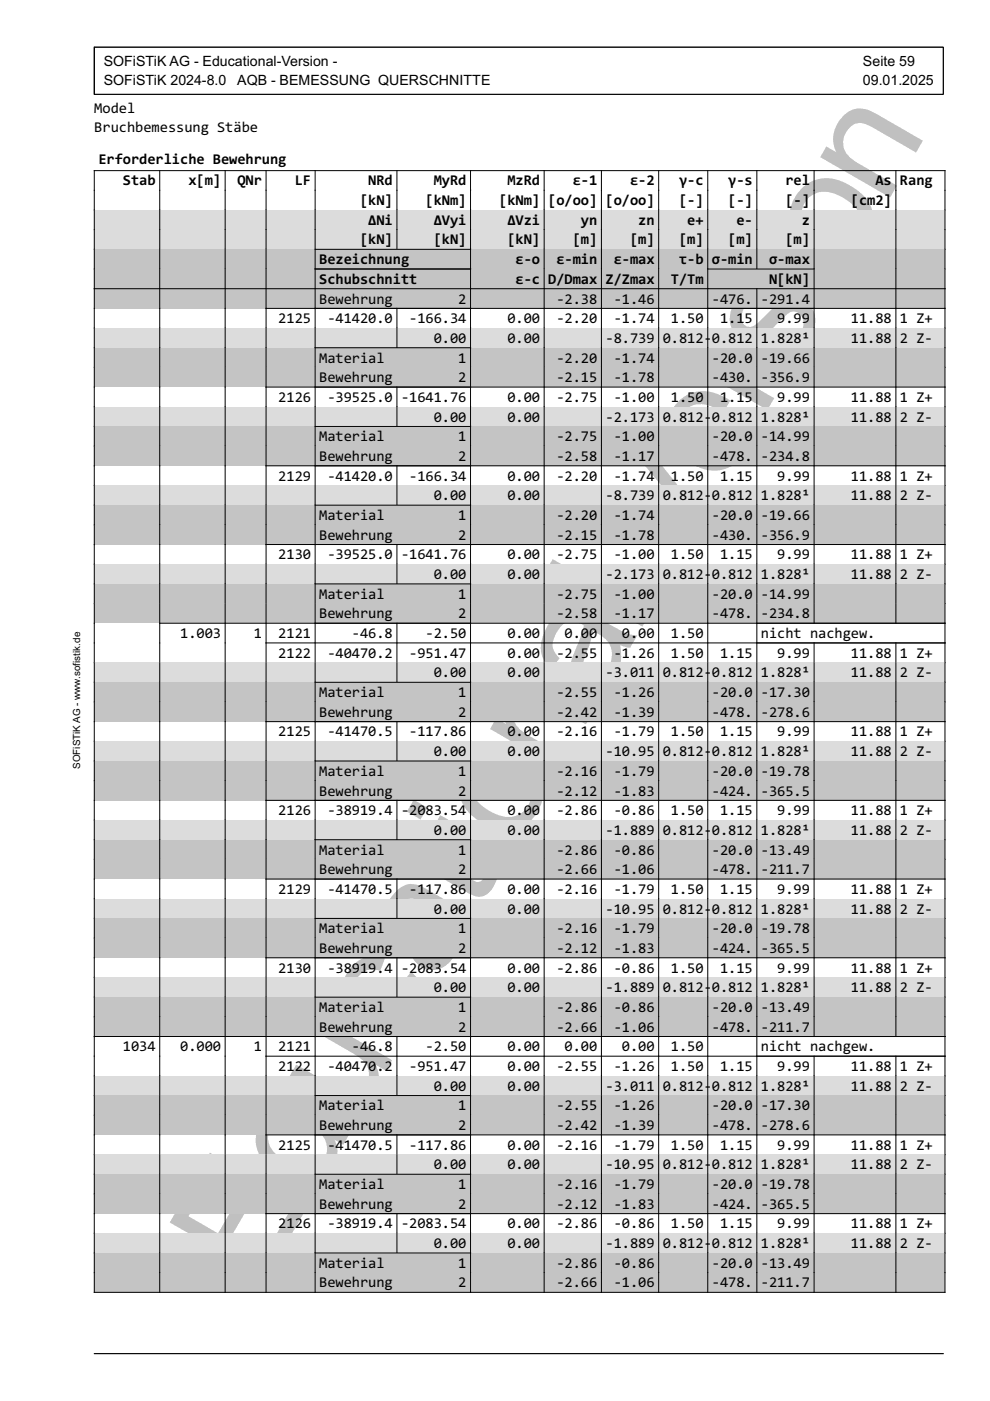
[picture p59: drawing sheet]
<svg xmlns="http://www.w3.org/2000/svg" width="210mm" height="297mm" viewBox="0 0 210 297" stroke-linecap="round" stroke-linejoin="round" font-family="sans-serif">
<defs><g id="words">
<text font-size="33" fill="#c0c0c0" x="55.1" y="273.3" transform="rotate(-60 55.1 273.3)">Educational Version</text>
<g font-size="3.2">
<text x="20" y="24">Model</text>
<text x="20" y="28">Bruchbemessung Stäbe</text>
<text x="20.9" y="34.7">Erforderliche Bewehrung</text>
<text x="26.1" y="39.3">Stab</text>
<text x="39.9" y="39.3">x[m]</text>
<text x="50.3" y="39.3">QNr</text>
<text x="62.5" y="39.3">LF</text>
<text x="78.1" y="39.3">NRd</text>
<text x="92" y="39.3">MyRd</text>
<text x="107.6" y="39.3">MzRd</text>
<text x="121.4" y="39.3">ε-1</text>
<text x="133.6" y="39.3">ε-2</text>
<text x="144" y="39.3">γ-c</text>
<text x="154.4" y="39.3">γ-s</text>
<text x="166.5" y="39.3">rel</text>
<text x="185.6" y="39.3">As</text>
<text x="190.8" y="39.3">Rang</text>
<text x="76.4" y="43.5">[kN]</text>
<text x="78.1" y="47.7">ΔNi</text>
<text x="90.2" y="43.5">[kNm]</text>
<text x="92" y="47.7">ΔVyi</text>
<text x="105.8" y="43.5">[kNm]</text>
<text x="107.6" y="47.7">ΔVzi</text>
<text x="116.2" y="43.5">[o/oo]</text>
<text x="123.2" y="47.7">yn</text>
<text x="128.4" y="43.5">[o/oo]</text>
<text x="135.3" y="47.7">zn</text>
<text x="144" y="43.5">[-]</text>
<text x="145.7" y="47.7">e+</text>
<text x="154.4" y="43.5">[-]</text>
<text x="156.1" y="47.7">e-</text>
<text x="166.5" y="43.5">[-]</text>
<text x="170" y="47.7">z</text>
<text x="180.4" y="43.5">[cm2]</text>
<text x="76.4" y="51.8">[kN]</text>
<text x="92" y="51.8">[kN]</text>
<text x="107.6" y="51.8">[kN]</text>
<text x="121.4" y="51.8">[m]</text>
<text x="133.6" y="51.8">[m]</text>
<text x="144" y="51.8">[m]</text>
<text x="154.4" y="51.8">[m]</text>
<text x="166.5" y="51.8">[m]</text>
<text x="67.7" y="56">Bezeichnung</text>
<text x="109.3" y="56">ε-o</text>
<text x="118" y="56">ε-min</text>
<text x="130.1" y="56">ε-max</text>
<text x="144" y="56">τ-b</text>
<text x="150.9" y="56">σ-min</text>
<text x="163.1" y="56">σ-max</text>
<text x="67.7" y="60.2">Schubschnitt</text>
<text x="67.7" y="64.4">Bewehrung</text>
<text x="97.2" y="64.4">2</text>
<text x="109.3" y="60.2">ε-c</text>
<text x="116.2" y="60.2">D/Dmax</text>
<text x="118" y="64.4">-2.38</text>
<text x="128.4" y="60.2">Z/Zmax</text>
<text x="130.1" y="64.4">-1.46</text>
<text x="142.3" y="60.2">T/Tm</text>
<text x="150.9" y="64.4">-476.</text>
<text x="161.3" y="64.4">-291.4</text>
<text x="163.1" y="60.2">N[kN]</text>
<text x="59" y="68.5">2125</text>
<text x="69.4" y="68.5">-41420.0</text>
<text x="86.8" y="68.5">-166.34</text>
<text x="107.6" y="68.5">0.00</text>
<text x="118" y="68.5">-2.20</text>
<text x="130.1" y="68.5">-1.74</text>
<text x="142.3" y="68.5">1.50</text>
<text x="152.7" y="68.5">1.15</text>
<text x="164.8" y="68.5">9.99</text>
<text x="180.4" y="68.5">11.88</text>
<text x="190.8" y="68.5">1 Z+</text>
<text x="67.7" y="76.9">Material</text>
<text x="92" y="72.7">0.00</text>
<text x="97.2" y="76.9">1</text>
<text x="107.6" y="72.7">0.00</text>
<text x="118" y="76.9">-2.20</text>
<text x="128.4" y="72.7">-8.739</text>
<text x="130.1" y="76.9">-1.74</text>
<text x="140.5" y="72.7">0.812-</text>
<text x="150.9" y="72.7">0.812</text>
<text x="150.9" y="76.9">-20.0</text>
<text x="161.3" y="72.7">1.828¹</text>
<text x="161.3" y="76.9">-19.66</text>
<text x="180.4" y="72.7">11.88</text>
<text x="190.8" y="72.7">2 Z-</text>
<text x="67.7" y="81">Bewehrung</text>
<text x="97.2" y="81">2</text>
<text x="118" y="81">-2.15</text>
<text x="130.1" y="81">-1.78</text>
<text x="150.9" y="81">-430.</text>
<text x="161.3" y="81">-356.9</text>
<text x="59" y="85.2">2126</text>
<text x="69.4" y="85.2">-39525.0</text>
<text x="85" y="85.2">-1641.76</text>
<text x="92" y="89.4">0.00</text>
<text x="107.6" y="85.2">0.00</text>
<text x="107.6" y="89.4">0.00</text>
<text x="118" y="85.2">-2.75</text>
<text x="128.4" y="89.4">-2.173</text>
<text x="130.1" y="85.2">-1.00</text>
<text x="140.5" y="89.4">0.812-</text>
<text x="142.3" y="85.2">1.50</text>
<text x="150.9" y="89.4">0.812</text>
<text x="152.7" y="85.2">1.15</text>
<text x="161.3" y="89.4">1.828¹</text>
<text x="164.8" y="85.2">9.99</text>
<text x="180.4" y="85.2">11.88</text>
<text x="180.4" y="89.4">11.88</text>
<text x="190.8" y="85.2">1 Z+</text>
<text x="190.8" y="89.4">2 Z-</text>
<text x="67.7" y="93.6">Material</text>
<text x="97.2" y="93.6">1</text>
<text x="118" y="93.6">-2.75</text>
<text x="130.1" y="93.6">-1.00</text>
<text x="150.9" y="93.6">-20.0</text>
<text x="161.3" y="93.6">-14.99</text>
<text x="59" y="101.9">2129</text>
<text x="67.7" y="97.7">Bewehrung</text>
<text x="69.4" y="101.9">-41420.0</text>
<text x="86.8" y="101.9">-166.34</text>
<text x="97.2" y="97.7">2</text>
<text x="107.6" y="101.9">0.00</text>
<text x="118" y="97.7">-2.58</text>
<text x="118" y="101.9">-2.20</text>
<text x="130.1" y="97.7">-1.17</text>
<text x="130.1" y="101.9">-1.74</text>
<text x="142.3" y="101.9">1.50</text>
<text x="150.9" y="97.7">-478.</text>
<text x="152.7" y="101.9">1.15</text>
<text x="161.3" y="97.7">-234.8</text>
<text x="164.8" y="101.9">9.99</text>
<text x="180.4" y="101.9">11.88</text>
<text x="190.8" y="101.9">1 Z+</text>
<text x="92" y="106.1">0.00</text>
<text x="107.6" y="106.1">0.00</text>
<text x="128.4" y="106.1">-8.739</text>
<text x="140.5" y="106.1">0.812-</text>
<text x="150.9" y="106.1">0.812</text>
<text x="161.3" y="106.1">1.828¹</text>
<text x="180.4" y="106.1">11.88</text>
<text x="190.8" y="106.1">2 Z-</text>
<text x="67.7" y="110.3">Material</text>
<text x="97.2" y="110.3">1</text>
<text x="118" y="110.3">-2.20</text>
<text x="130.1" y="110.3">-1.74</text>
<text x="150.9" y="110.3">-20.0</text>
<text x="161.3" y="110.3">-19.66</text>
<text x="59" y="118.6">2130</text>
<text x="67.7" y="114.4">Bewehrung</text>
<text x="69.4" y="118.6">-39525.0</text>
<text x="85" y="118.6">-1641.76</text>
<text x="97.2" y="114.4">2</text>
<text x="107.6" y="118.6">0.00</text>
<text x="118" y="114.4">-2.15</text>
<text x="118" y="118.6">-2.75</text>
<text x="130.1" y="114.4">-1.78</text>
<text x="130.1" y="118.6">-1.00</text>
<text x="142.3" y="118.6">1.50</text>
<text x="150.9" y="114.4">-430.</text>
<text x="152.7" y="118.6">1.15</text>
<text x="161.3" y="114.4">-356.9</text>
<text x="164.8" y="118.6">9.99</text>
<text x="180.4" y="118.6">11.88</text>
<text x="190.8" y="118.6">1 Z+</text>
<text x="92" y="122.8">0.00</text>
<text x="107.6" y="122.8">0.00</text>
<text x="128.4" y="122.8">-2.173</text>
<text x="140.5" y="122.8">0.812-</text>
<text x="150.9" y="122.8">0.812</text>
<text x="161.3" y="122.8">1.828¹</text>
<text x="180.4" y="122.8">11.88</text>
<text x="190.8" y="122.8">2 Z-</text>
<text x="67.7" y="126.9">Material</text>
<text x="67.7" y="131.1">Bewehrung</text>
<text x="97.2" y="126.9">1</text>
<text x="97.2" y="131.1">2</text>
<text x="118" y="126.9">-2.75</text>
<text x="118" y="131.1">-2.58</text>
<text x="130.1" y="126.9">-1.00</text>
<text x="130.1" y="131.1">-1.17</text>
<text x="150.9" y="126.9">-20.0</text>
<text x="150.9" y="131.1">-478.</text>
<text x="161.3" y="126.9">-14.99</text>
<text x="161.3" y="131.1">-234.8</text>
<text x="38.2" y="135.3">1.003</text>
<text x="53.8" y="135.3">1</text>
<text x="59" y="135.3">2121</text>
<text x="74.6" y="135.3">-46.8</text>
<text x="90.2" y="135.3">-2.50</text>
<text x="107.6" y="135.3">0.00</text>
<text x="119.7" y="135.3">0.00</text>
<text x="131.9" y="135.3">0.00</text>
<text x="142.3" y="135.3">1.50</text>
<text x="161.3" y="135.3">nicht nachgew.</text>
<text x="59" y="139.5">2122</text>
<text x="69.4" y="139.5">-40470.2</text>
<text x="86.8" y="139.5">-951.47</text>
<text x="92" y="143.6">0.00</text>
<text x="107.6" y="139.5">0.00</text>
<text x="107.6" y="143.6">0.00</text>
<text x="118" y="139.5">-2.55</text>
<text x="128.4" y="143.6">-3.011</text>
<text x="130.1" y="139.5">-1.26</text>
<text x="140.5" y="143.6">0.812-</text>
<text x="142.3" y="139.5">1.50</text>
<text x="150.9" y="143.6">0.812</text>
<text x="152.7" y="139.5">1.15</text>
<text x="161.3" y="143.6">1.828¹</text>
<text x="164.8" y="139.5">9.99</text>
<text x="180.4" y="139.5">11.88</text>
<text x="180.4" y="143.6">11.88</text>
<text x="190.8" y="139.5">1 Z+</text>
<text x="190.8" y="143.6">2 Z-</text>
<text x="67.7" y="147.8">Material</text>
<text x="97.2" y="147.8">1</text>
<text x="118" y="147.8">-2.55</text>
<text x="130.1" y="147.8">-1.26</text>
<text x="150.9" y="147.8">-20.0</text>
<text x="161.3" y="147.8">-17.30</text>
<text x="67.7" y="152">Bewehrung</text>
<text x="97.2" y="152">2</text>
<text x="118" y="152">-2.42</text>
<text x="130.1" y="152">-1.39</text>
<text x="150.9" y="152">-478.</text>
<text x="161.3" y="152">-278.6</text>
<text x="59" y="156.1">2125</text>
<text x="69.4" y="156.1">-41470.5</text>
<text x="86.8" y="156.1">-117.86</text>
<text x="92" y="160.3">0.00</text>
<text x="107.6" y="156.1">0.00</text>
<text x="107.6" y="160.3">0.00</text>
<text x="118" y="156.1">-2.16</text>
<text x="128.4" y="160.3">-10.95</text>
<text x="130.1" y="156.1">-1.79</text>
<text x="140.5" y="160.3">0.812-</text>
<text x="142.3" y="156.1">1.50</text>
<text x="150.9" y="160.3">0.812</text>
<text x="152.7" y="156.1">1.15</text>
<text x="161.3" y="160.3">1.828¹</text>
<text x="164.8" y="156.1">9.99</text>
<text x="180.4" y="156.1">11.88</text>
<text x="180.4" y="160.3">11.88</text>
<text x="190.8" y="156.1">1 Z+</text>
<text x="190.8" y="160.3">2 Z-</text>
<text x="67.7" y="164.5">Material</text>
<text x="97.2" y="164.5">1</text>
<text x="118" y="164.5">-2.16</text>
<text x="130.1" y="164.5">-1.79</text>
<text x="150.9" y="164.5">-20.0</text>
<text x="161.3" y="164.5">-19.78</text>
<text x="59" y="172.8">2126</text>
<text x="67.7" y="168.7">Bewehrung</text>
<text x="69.4" y="172.8">-38919.4</text>
<text x="85" y="172.8">-2083.54</text>
<text x="97.2" y="168.7">2</text>
<text x="107.6" y="172.8">0.00</text>
<text x="118" y="168.7">-2.12</text>
<text x="118" y="172.8">-2.86</text>
<text x="130.1" y="168.7">-1.83</text>
<text x="130.1" y="172.8">-0.86</text>
<text x="142.3" y="172.8">1.50</text>
<text x="150.9" y="168.7">-424.</text>
<text x="152.7" y="172.8">1.15</text>
<text x="161.3" y="168.7">-365.5</text>
<text x="164.8" y="172.8">9.99</text>
<text x="180.4" y="172.8">11.88</text>
<text x="190.8" y="172.8">1 Z+</text>
<text x="92" y="177">0.00</text>
<text x="107.6" y="177">0.00</text>
<text x="128.4" y="177">-1.889</text>
<text x="140.5" y="177">0.812-</text>
<text x="150.9" y="177">0.812</text>
<text x="161.3" y="177">1.828¹</text>
<text x="180.4" y="177">11.88</text>
<text x="190.8" y="177">2 Z-</text>
<text x="67.7" y="181.2">Material</text>
<text x="67.7" y="185.4">Bewehrung</text>
<text x="97.2" y="181.2">1</text>
<text x="97.2" y="185.4">2</text>
<text x="118" y="181.2">-2.86</text>
<text x="118" y="185.4">-2.66</text>
<text x="130.1" y="181.2">-0.86</text>
<text x="130.1" y="185.4">-1.06</text>
<text x="150.9" y="181.2">-20.0</text>
<text x="150.9" y="185.4">-478.</text>
<text x="161.3" y="181.2">-13.49</text>
<text x="161.3" y="185.4">-211.7</text>
<text x="59" y="189.5">2129</text>
<text x="69.4" y="189.5">-41470.5</text>
<text x="86.8" y="189.5">-117.86</text>
<text x="107.6" y="189.5">0.00</text>
<text x="118" y="189.5">-2.16</text>
<text x="130.1" y="189.5">-1.79</text>
<text x="142.3" y="189.5">1.50</text>
<text x="152.7" y="189.5">1.15</text>
<text x="164.8" y="189.5">9.99</text>
<text x="180.4" y="189.5">11.88</text>
<text x="190.8" y="189.5">1 Z+</text>
<text x="67.7" y="197.9">Material</text>
<text x="92" y="193.7">0.00</text>
<text x="97.2" y="197.9">1</text>
<text x="107.6" y="193.7">0.00</text>
<text x="118" y="197.9">-2.16</text>
<text x="128.4" y="193.7">-10.95</text>
<text x="130.1" y="197.9">-1.79</text>
<text x="140.5" y="193.7">0.812-</text>
<text x="150.9" y="193.7">0.812</text>
<text x="150.9" y="197.9">-20.0</text>
<text x="161.3" y="193.7">1.828¹</text>
<text x="161.3" y="197.9">-19.78</text>
<text x="180.4" y="193.7">11.88</text>
<text x="190.8" y="193.7">2 Z-</text>
<text x="67.7" y="202">Bewehrung</text>
<text x="97.2" y="202">2</text>
<text x="118" y="202">-2.12</text>
<text x="130.1" y="202">-1.83</text>
<text x="150.9" y="202">-424.</text>
<text x="161.3" y="202">-365.5</text>
<text x="59" y="206.2">2130</text>
<text x="69.4" y="206.2">-38919.4</text>
<text x="85" y="206.2">-2083.54</text>
<text x="107.6" y="206.2">0.00</text>
<text x="118" y="206.2">-2.86</text>
<text x="130.1" y="206.2">-0.86</text>
<text x="142.3" y="206.2">1.50</text>
<text x="152.7" y="206.2">1.15</text>
<text x="164.8" y="206.2">9.99</text>
<text x="180.4" y="206.2">11.88</text>
<text x="190.8" y="206.2">1 Z+</text>
<text x="67.7" y="214.6">Material</text>
<text x="92" y="210.4">0.00</text>
<text x="97.2" y="214.6">1</text>
<text x="107.6" y="210.4">0.00</text>
<text x="118" y="214.6">-2.86</text>
<text x="128.4" y="210.4">-1.889</text>
<text x="130.1" y="214.6">-0.86</text>
<text x="140.5" y="210.4">0.812-</text>
<text x="150.9" y="210.4">0.812</text>
<text x="150.9" y="214.6">-20.0</text>
<text x="161.3" y="210.4">1.828¹</text>
<text x="161.3" y="214.6">-13.49</text>
<text x="180.4" y="210.4">11.88</text>
<text x="190.8" y="210.4">2 Z-</text>
<text x="67.7" y="218.7">Bewehrung</text>
<text x="97.2" y="218.7">2</text>
<text x="118" y="218.7">-2.66</text>
<text x="130.1" y="218.7">-1.06</text>
<text x="150.9" y="218.7">-478.</text>
<text x="161.3" y="218.7">-211.7</text>
<text x="26.1" y="222.9">1034</text>
<text x="38.2" y="222.9">0.000</text>
<text x="53.8" y="222.9">1</text>
<text x="59" y="222.9">2121</text>
<text x="59" y="227.1">2122</text>
<text x="69.4" y="227.1">-40470.2</text>
<text x="74.6" y="222.9">-46.8</text>
<text x="86.8" y="227.1">-951.47</text>
<text x="90.2" y="222.9">-2.50</text>
<text x="107.6" y="222.9">0.00</text>
<text x="107.6" y="227.1">0.00</text>
<text x="118" y="227.1">-2.55</text>
<text x="119.7" y="222.9">0.00</text>
<text x="130.1" y="227.1">-1.26</text>
<text x="131.9" y="222.9">0.00</text>
<text x="142.3" y="222.9">1.50</text>
<text x="142.3" y="227.1">1.50</text>
<text x="152.7" y="227.1">1.15</text>
<text x="161.3" y="222.9">nicht nachgew.</text>
<text x="164.8" y="227.1">9.99</text>
<text x="180.4" y="227.1">11.88</text>
<text x="190.8" y="227.1">1 Z+</text>
<text x="92" y="231.2">0.00</text>
<text x="107.6" y="231.2">0.00</text>
<text x="128.4" y="231.2">-3.011</text>
<text x="140.5" y="231.2">0.812-</text>
<text x="150.9" y="231.2">0.812</text>
<text x="161.3" y="231.2">1.828¹</text>
<text x="180.4" y="231.2">11.88</text>
<text x="190.8" y="231.2">2 Z-</text>
<text x="67.7" y="235.4">Material</text>
<text x="67.7" y="239.6">Bewehrung</text>
<text x="97.2" y="235.4">1</text>
<text x="97.2" y="239.6">2</text>
<text x="118" y="235.4">-2.55</text>
<text x="118" y="239.6">-2.42</text>
<text x="130.1" y="235.4">-1.26</text>
<text x="130.1" y="239.6">-1.39</text>
<text x="150.9" y="235.4">-20.0</text>
<text x="150.9" y="239.6">-478.</text>
<text x="161.3" y="235.4">-17.30</text>
<text x="161.3" y="239.6">-278.6</text>
<text x="59" y="243.8">2125</text>
<text x="69.4" y="243.8">-41470.5</text>
<text x="86.8" y="243.8">-117.86</text>
<text x="107.6" y="243.8">0.00</text>
<text x="118" y="243.8">-2.16</text>
<text x="130.1" y="243.8">-1.79</text>
<text x="142.3" y="243.8">1.50</text>
<text x="152.7" y="243.8">1.15</text>
<text x="164.8" y="243.8">9.99</text>
<text x="180.4" y="243.8">11.88</text>
<text x="190.8" y="243.8">1 Z+</text>
<text x="92" y="247.9">0.00</text>
<text x="107.6" y="247.9">0.00</text>
<text x="128.4" y="247.9">-10.95</text>
<text x="140.5" y="247.9">0.812-</text>
<text x="150.9" y="247.9">0.812</text>
<text x="161.3" y="247.9">1.828¹</text>
<text x="180.4" y="247.9">11.88</text>
<text x="190.8" y="247.9">2 Z-</text>
<text x="67.7" y="252.1">Material</text>
<text x="67.7" y="256.3">Bewehrung</text>
<text x="97.2" y="252.1">1</text>
<text x="97.2" y="256.3">2</text>
<text x="118" y="252.1">-2.16</text>
<text x="118" y="256.3">-2.12</text>
<text x="130.1" y="252.1">-1.79</text>
<text x="130.1" y="256.3">-1.83</text>
<text x="150.9" y="252.1">-20.0</text>
<text x="150.9" y="256.3">-424.</text>
<text x="161.3" y="252.1">-19.78</text>
<text x="161.3" y="256.3">-365.5</text>
<text x="59" y="260.5">2126</text>
<text x="69.4" y="260.5">-38919.4</text>
<text x="85" y="260.5">-2083.54</text>
<text x="107.6" y="260.5">0.00</text>
<text x="118" y="260.5">-2.86</text>
<text x="130.1" y="260.5">-0.86</text>
<text x="142.3" y="260.5">1.50</text>
<text x="152.7" y="260.5">1.15</text>
<text x="164.8" y="260.5">9.99</text>
<text x="180.4" y="260.5">11.88</text>
<text x="190.8" y="260.5">1 Z+</text>
<text x="67.7" y="268.8">Material</text>
<text x="92" y="264.6">0.00</text>
<text x="97.2" y="268.8">1</text>
<text x="107.6" y="264.6">0.00</text>
<text x="118" y="268.8">-2.86</text>
<text x="128.4" y="264.6">-1.889</text>
<text x="130.1" y="268.8">-0.86</text>
<text x="140.5" y="264.6">0.812-</text>
<text x="150.9" y="264.6">0.812</text>
<text x="150.9" y="268.8">-20.0</text>
<text x="161.3" y="264.6">1.828¹</text>
<text x="161.3" y="268.8">-13.49</text>
<text x="180.4" y="264.6">11.88</text>
<text x="190.8" y="264.6">2 Z-</text>
<text x="67.7" y="273">Bewehrung</text>
<text x="97.2" y="273">2</text>
<text x="118" y="273">-2.66</text>
<text x="130.1" y="273">-1.06</text>
<text x="150.9" y="273">-478.</text>
<text x="161.3" y="273">-211.7</text>
</g>
<g font-size="3">
<text x="22" y="14">SOFiSTiK AG - Educational-Version -</text>
<text x="22" y="18">SOFiSTiK 2024-8.0</text>
<text x="50.3" y="18">AQB - BEMESSUNG QUERSCHNITTE</text>
<text x="183" y="14">Seite 59</text>
<text x="183" y="18">09.01.2025</text>
</g>
<text font-size="2.1" x="17" y="163" transform="rotate(-90 17 163)">SOFiSTiK AG - www.sofistik.de</text>
</g></defs>
<g fill="none" stroke="#000" stroke-width=".21">
<path d="M20 10h180v10h-180zM33.9 36.2v8.3M47.7 36.2v8.3M56.4 36.2v8.3M66.8 36.2v8.3M84.2 36.2v8.3M99.8 36.2v8.3M115.4 36.2v8.3M127.5 36.2v8.3M139.7 36.2v8.3M150.1 36.2v8.3M160.5 36.2v8.3"/>
<path d="M172.6 36.2v8.3M189.9 36.2v8.3M20 44.5v-8.3h180.4v8.3M20 287h180"/>
</g>
<path d="M20 44.5h180.4v4.2h-180.4z" fill="#dcdcdc"/>
<g fill="none" stroke="#000" stroke-width=".21">
<path d="M20 44.5v4.2M33.9 44.5v4.2M47.7 44.5v4.2M56.4 44.5v4.2M66.8 44.5v4.2M84.2 44.5v4.2M99.8 44.5v4.2M115.4 44.5v4.2M127.5 44.5v4.2M139.7 44.5v4.2M150.1 44.5v4.2M160.5 44.5v4.2"/>
<path d="M172.6 44.5v4.2M189.9 44.5v4.2M200.4 44.5v4.2"/>
</g>
<path d="M20 48.7h180.4v4.2h-180.4z" fill="#dcdcdc"/>
<g fill="none" stroke="#000" stroke-width=".21">
<path d="M20 48.7v4.2M33.9 48.7v4.2M47.7 48.7v4.2M56.4 48.7v4.2M66.8 48.7v4.2M84.2 48.7v4.2M99.8 48.7v4.2M115.4 48.7v4.2M127.5 48.7v4.2M139.7 48.7v4.2M150.1 48.7v4.2M160.5 48.7v4.2"/>
<path d="M172.6 48.7v4.2M189.9 48.7v4.2M200.4 48.7v4.2"/>
</g>
<path d="M20 52.9h180.4v4.1h-180.4z" fill="#c4c4c4"/>
<g fill="none" stroke="#000" stroke-width=".21">
<path d="M20 52.9v4.1M33.9 52.9v4.1M47.7 52.9v4.1M56.4 52.9v4.1M66.8 57v-4.1h33v4.1M115.4 52.9v4.1M127.5 52.9v4.1M139.7 52.9v4.1M150.1 52.9v4.1M160.5 52.9v4.1M172.6 52.9v4.1M189.9 52.9v4.1"/>
<path d="M200.4 52.9v4.1"/>
</g>
<path d="M20 57h180.4v4.2h-180.4z" fill="#c4c4c4"/>
<path d="M20 57v4.2M33.9 57v4.2M47.7 57v4.2M56.4 57v4.2M115.4 57v4.2M127.5 57v4.2M139.7 57v4.2M189.9 57v4.2M200.4 57v4.2M66.8 61.2v-4.2h33v4.2M150.1 61.2v-4.2h22.5v4.2" fill="none" stroke="#000" stroke-width=".21"/>
<path d="M20 61.2h180.4v4.2h-180.4z" fill="#c4c4c4"/>
<g fill="none" stroke="#000" stroke-width=".21">
<path d="M20 69.6v-8.4h180.4v8.4M33.9 61.2v8.4M47.7 61.2v8.4M56.4 61.2v8.4M56.4 65.4h144M66.8 61.2v8.4M84.2 65.4v4.2M99.8 61.2v8.4M115.4 61.2v8.4M127.5 61.2v8.4M139.7 61.2v8.4M150.1 61.2v8.4"/>
<path d="M160.5 61.2v8.4M172.6 61.2v8.4M189.9 61.2v8.4"/>
</g>
<path d="M20 69.6h180.4v4.1h-180.4z" fill="#dcdcdc"/>
<g fill="none" stroke="#000" stroke-width=".21">
<path d="M20 69.6v4.1M33.9 69.6v4.1M47.7 69.6v4.1M56.4 69.6v4.1M66.8 69.6v4.1M84.2 69.6v4.1M99.8 69.6v4.1M115.4 69.6v4.1M127.5 69.6v4.1M139.7 69.6v4.1M150.1 69.6v4.1M160.5 69.6v4.1"/>
<path d="M172.6 69.6v4.1M189.9 69.6v4.1M200.4 69.6v4.1"/>
</g>
<path d="M20 73.7h180.4v4.2h-180.4z" fill="#c4c4c4"/>
<g fill="none" stroke="#000" stroke-width=".21">
<path d="M20 73.7v4.2M33.9 73.7v4.2M47.7 73.7v4.2M56.4 73.7v4.2M66.8 77.9v-4.2h33v4.2M115.4 73.7v4.2M127.5 73.7v4.2M139.7 73.7v4.2M150.1 73.7v4.2M160.5 73.7v4.2M172.6 73.7v4.2M189.9 73.7v4.2"/>
<path d="M200.4 73.7v4.2"/>
</g>
<path d="M20 77.9h180.4v4.2h-180.4z" fill="#c4c4c4"/>
<g fill="none" stroke="#000" stroke-width=".21">
<path d="M20 77.9v8.3M33.9 77.9v8.3M47.7 77.9v8.3M56.4 77.9v8.3M66.8 77.9v8.3M99.8 77.9v8.3M115.4 77.9v8.3M127.5 77.9v8.3M139.7 77.9v8.3M150.1 77.9v8.3M160.5 77.9v8.3M172.6 77.9v8.3"/>
<path d="M189.9 77.9v8.3M200.4 77.9v8.3M56.4 82.1h144M84.2 82.1v4.1"/>
</g>
<path d="M20 86.2h180.4v4.2h-180.4z" fill="#dcdcdc"/>
<g fill="none" stroke="#000" stroke-width=".21">
<path d="M20 86.2v4.2M33.9 86.2v4.2M47.7 86.2v4.2M56.4 86.2v4.2M66.8 86.2v4.2M84.2 86.2v4.2M99.8 86.2v4.2M115.4 86.2v4.2M127.5 86.2v4.2M139.7 86.2v4.2M150.1 86.2v4.2M160.5 86.2v4.2"/>
<path d="M172.6 86.2v4.2M189.9 86.2v4.2M200.4 86.2v4.2"/>
</g>
<path d="M20 90.4h180.4v4.2h-180.4z" fill="#c4c4c4"/>
<g fill="none" stroke="#000" stroke-width=".21">
<path d="M20 90.4v4.2M33.9 90.4v4.2M47.7 90.4v4.2M56.4 90.4v4.2M66.8 94.6v-4.2h33v4.2M115.4 90.4v4.2M127.5 90.4v4.2M139.7 90.4v4.2M150.1 90.4v4.2M160.5 90.4v4.2M172.6 90.4v4.2M189.9 90.4v4.2"/>
<path d="M200.4 90.4v4.2"/>
</g>
<path d="M20 94.6h180.4v4.2h-180.4z" fill="#c4c4c4"/>
<g fill="none" stroke="#000" stroke-width=".21">
<path d="M20 94.6v8.3M33.9 94.6v8.3M47.7 94.6v8.3M56.4 94.6v8.3M56.4 98.8h144M66.8 94.6v8.3M84.2 98.8v4.1M99.8 94.6v8.3M115.4 94.6v8.3M127.5 94.6v8.3M139.7 94.6v8.3M150.1 94.6v8.3"/>
<path d="M160.5 94.6v8.3M172.6 94.6v8.3M189.9 94.6v8.3M200.4 94.6v8.3"/>
</g>
<path d="M20 102.9h180.4v4.2h-180.4z" fill="#dcdcdc"/>
<g fill="none" stroke="#000" stroke-width=".21">
<path d="M20 102.9v4.2M33.9 102.9v4.2M47.7 102.9v4.2M56.4 102.9v4.2M66.8 102.9v4.2M84.2 102.9v4.2M99.8 102.9v4.2M115.4 102.9v4.2M127.5 102.9v4.2M139.7 102.9v4.2M150.1 102.9v4.2M160.5 102.9v4.2"/>
<path d="M172.6 102.9v4.2M189.9 102.9v4.2M200.4 102.9v4.2"/>
</g>
<path d="M20 107.1h180.4v4.2h-180.4z" fill="#c4c4c4"/>
<g fill="none" stroke="#000" stroke-width=".21">
<path d="M20 107.1v4.2M33.9 107.1v4.2M47.7 107.1v4.2M56.4 107.1v4.2M66.8 111.3v-4.2h33v4.2M115.4 107.1v4.2M127.5 107.1v4.2M139.7 107.1v4.2M150.1 107.1v4.2M160.5 107.1v4.2M172.6 107.1v4.2M189.9 107.1v4.2"/>
<path d="M200.4 107.1v4.2"/>
</g>
<path d="M20 111.3h180.4v4.2h-180.4z" fill="#c4c4c4"/>
<g fill="none" stroke="#000" stroke-width=".21">
<path d="M20 111.3v8.3M33.9 111.3v8.3M47.7 111.3v8.3M56.4 111.3v8.3M56.4 115.5h144M66.8 111.3v8.3M84.2 115.5v4.1M99.8 111.3v8.3M115.4 111.3v8.3M127.5 111.3v8.3M139.7 111.3v8.3M150.1 111.3v8.3"/>
<path d="M160.5 111.3v8.3M172.6 111.3v8.3M189.9 111.3v8.3M200.4 111.3v8.3"/>
</g>
<path d="M20 119.6h180.4v4.2h-180.4z" fill="#dcdcdc"/>
<g fill="none" stroke="#000" stroke-width=".21">
<path d="M20 119.6v4.2M33.9 119.6v4.2M47.7 119.6v4.2M56.4 119.6v4.2M66.8 119.6v4.2M84.2 119.6v4.2M99.8 119.6v4.2M115.4 119.6v4.2M127.5 119.6v4.2M139.7 119.6v4.2M150.1 119.6v4.2M160.5 119.6v4.2"/>
<path d="M172.6 119.6v4.2M189.9 119.6v4.2M200.4 119.6v4.2"/>
</g>
<path d="M20 123.8h180.4v4.2h-180.4z" fill="#c4c4c4"/>
<g fill="none" stroke="#000" stroke-width=".21">
<path d="M20 123.8v4.2M33.9 123.8v4.2M47.7 123.8v4.2M56.4 123.8v4.2M66.8 128v-4.2h33v4.2M115.4 123.8v4.2M127.5 123.8v4.2M139.7 123.8v4.2M150.1 123.8v4.2M160.5 123.8v4.2M172.6 123.8v4.2M189.9 123.8v4.2"/>
<path d="M200.4 123.8v4.2"/>
</g>
<path d="M20 128h180.4v4.1h-180.4z" fill="#c4c4c4"/>
<g fill="none" stroke="#000" stroke-width=".21">
<path d="M20 128v12.5M33.9 128v12.5M33.9 132.1h166.5M47.7 128v12.5M56.4 128v12.5M56.4 136.3h144M66.8 128v12.5M84.2 132.1v8.4M99.8 128v12.5M115.4 128v12.5M127.5 128v12.5M139.7 128v12.5"/>
<path d="M150.1 128v12.5M160.5 128v12.5M172.6 128v4.1M172.6 136.3v4.2M189.9 128v4.1M189.9 136.3v4.2M200.4 128v12.5"/>
</g>
<path d="M20 140.5h180.4v4.2h-180.4z" fill="#dcdcdc"/>
<g fill="none" stroke="#000" stroke-width=".21">
<path d="M20 140.5v4.2M33.9 140.5v4.2M47.7 140.5v4.2M56.4 140.5v4.2M66.8 140.5v4.2M84.2 140.5v4.2M99.8 140.5v4.2M115.4 140.5v4.2M127.5 140.5v4.2M139.7 140.5v4.2M150.1 140.5v4.2M160.5 140.5v4.2"/>
<path d="M172.6 140.5v4.2M189.9 140.5v4.2M200.4 140.5v4.2"/>
</g>
<path d="M20 144.7h180.4v4.1h-180.4z" fill="#c4c4c4"/>
<g fill="none" stroke="#000" stroke-width=".21">
<path d="M20 144.7v4.1M33.9 144.7v4.1M47.7 144.7v4.1M56.4 144.7v4.1M66.8 148.8v-4.1h33v4.1M115.4 144.7v4.1M127.5 144.7v4.1M139.7 144.7v4.1M150.1 144.7v4.1M160.5 144.7v4.1M172.6 144.7v4.1M189.9 144.7v4.1"/>
<path d="M200.4 144.7v4.1"/>
</g>
<path d="M20 148.8h180.4v4.2h-180.4z" fill="#c4c4c4"/>
<g fill="none" stroke="#000" stroke-width=".21">
<path d="M20 148.8v8.4M33.9 148.8v8.4M47.7 148.8v8.4M56.4 148.8v8.4M56.4 153h144M66.8 148.8v8.4M84.2 153v4.2M99.8 148.8v8.4M115.4 148.8v8.4M127.5 148.8v8.4M139.7 148.8v8.4M150.1 148.8v8.4"/>
<path d="M160.5 148.8v8.4M172.6 148.8v8.4M189.9 148.8v8.4M200.4 148.8v8.4"/>
</g>
<path d="M20 157.2h180.4v4.1h-180.4z" fill="#dcdcdc"/>
<g fill="none" stroke="#000" stroke-width=".21">
<path d="M20 157.2v4.1M33.9 157.2v4.1M47.7 157.2v4.1M56.4 157.2v4.1M66.8 157.2v4.1M84.2 157.2v4.1M99.8 157.2v4.1M115.4 157.2v4.1M127.5 157.2v4.1M139.7 157.2v4.1M150.1 157.2v4.1M160.5 157.2v4.1"/>
<path d="M172.6 157.2v4.1M189.9 157.2v4.1M200.4 157.2v4.1"/>
</g>
<path d="M20 161.3h180.4v4.2h-180.4z" fill="#c4c4c4"/>
<g fill="none" stroke="#000" stroke-width=".21">
<path d="M20 161.3v4.2M33.9 161.3v4.2M47.7 161.3v4.2M56.4 161.3v4.2M66.8 165.5v-4.2h33v4.2M115.4 161.3v4.2M127.5 161.3v4.2M139.7 161.3v4.2M150.1 161.3v4.2M160.5 161.3v4.2M172.6 161.3v4.2M189.9 161.3v4.2"/>
<path d="M200.4 161.3v4.2"/>
</g>
<path d="M20 165.5h180.4v4.2h-180.4z" fill="#c4c4c4"/>
<g fill="none" stroke="#000" stroke-width=".21">
<path d="M20 165.5v8.4M33.9 165.5v8.4M47.7 165.5v8.4M56.4 165.5v8.4M56.4 169.7h144M66.8 165.5v8.4M84.2 169.7v4.2M99.8 165.5v8.4M115.4 165.5v8.4M127.5 165.5v8.4M139.7 165.5v8.4M150.1 165.5v8.4"/>
<path d="M160.5 165.5v8.4M172.6 165.5v8.4M189.9 165.5v8.4M200.4 165.5v8.4"/>
</g>
<path d="M20 173.9h180.4v4.1h-180.4z" fill="#dcdcdc"/>
<g fill="none" stroke="#000" stroke-width=".21">
<path d="M20 173.9v4.1M33.9 173.9v4.1M47.7 173.9v4.1M56.4 173.9v4.1M66.8 173.9v4.1M84.2 173.9v4.1M99.8 173.9v4.1M115.4 173.9v4.1M127.5 173.9v4.1M139.7 173.9v4.1M150.1 173.9v4.1M160.5 173.9v4.1"/>
<path d="M172.6 173.9v4.1M189.9 173.9v4.1M200.4 173.9v4.1"/>
</g>
<path d="M20 178h180.4v4.2h-180.4z" fill="#c4c4c4"/>
<g fill="none" stroke="#000" stroke-width=".21">
<path d="M20 178v4.2M33.9 178v4.2M47.7 178v4.2M56.4 178v4.2M115.4 178v4.2M127.5 178v4.2M139.7 178v4.2M150.1 178v4.2M160.5 178v4.2M172.6 178v4.2M189.9 178v4.2M200.4 178v4.2"/>
<path d="M66.8 182.2v-4.2h33v4.2"/>
</g>
<path d="M20 182.2h180.4v4.2h-180.4z" fill="#c4c4c4"/>
<g fill="none" stroke="#000" stroke-width=".21">
<path d="M20 182.2v8.4M33.9 182.2v8.4M47.7 182.2v8.4M56.4 182.2v8.4M56.4 186.4h144M66.8 182.2v8.4M84.2 186.4v4.2M99.8 182.2v8.4M115.4 182.2v8.4M127.5 182.2v8.4M139.7 182.2v8.4M150.1 182.2v8.4"/>
<path d="M160.5 182.2v8.4M172.6 182.2v8.4M189.9 182.2v8.4M200.4 182.2v8.4"/>
</g>
<path d="M20 190.6h180.4v4.1h-180.4z" fill="#dcdcdc"/>
<g fill="none" stroke="#000" stroke-width=".21">
<path d="M20 190.6v4.1M33.9 190.6v4.1M47.7 190.6v4.1M56.4 190.6v4.1M66.8 190.6v4.1M84.2 190.6v4.1M99.8 190.6v4.1M115.4 190.6v4.1M127.5 190.6v4.1M139.7 190.6v4.1M150.1 190.6v4.1M160.5 190.6v4.1"/>
<path d="M172.6 190.6v4.1M189.9 190.6v4.1M200.4 190.6v4.1"/>
</g>
<path d="M20 194.7h180.4v4.2h-180.4z" fill="#c4c4c4"/>
<g fill="none" stroke="#000" stroke-width=".21">
<path d="M20 194.7v4.2M33.9 194.7v4.2M47.7 194.7v4.2M56.4 194.7v4.2M66.8 198.9v-4.2h33v4.2M115.4 194.7v4.2M127.5 194.7v4.2M139.7 194.7v4.2M150.1 194.7v4.2M160.5 194.7v4.2M172.6 194.7v4.2M189.9 194.7v4.2"/>
<path d="M200.4 194.7v4.2"/>
</g>
<path d="M20 198.9h180.4v4.2h-180.4z" fill="#c4c4c4"/>
<g fill="none" stroke="#000" stroke-width=".21">
<path d="M20 198.9v8.3M33.9 198.9v8.3M47.7 198.9v8.3M56.4 198.9v8.3M66.8 198.9v8.3M99.8 198.9v8.3M115.4 198.9v8.3M127.5 198.9v8.3M139.7 198.9v8.3M150.1 198.9v8.3M160.5 198.9v8.3M172.6 198.9v8.3"/>
<path d="M189.9 198.9v8.3M200.4 198.9v8.3M56.4 203.1h144M84.2 203.1v4.1"/>
</g>
<path d="M20 207.2h180.4v4.2h-180.4z" fill="#dcdcdc"/>
<g fill="none" stroke="#000" stroke-width=".21">
<path d="M20 207.2v4.2M33.9 207.2v4.2M47.7 207.2v4.2M56.4 207.2v4.2M66.8 207.2v4.2M84.2 207.2v4.2M99.8 207.2v4.2M115.4 207.2v4.2M127.5 207.2v4.2M139.7 207.2v4.2M150.1 207.2v4.2M160.5 207.2v4.2"/>
<path d="M172.6 207.2v4.2M189.9 207.2v4.2M200.4 207.2v4.2"/>
</g>
<path d="M20 211.4h180.4v4.2h-180.4z" fill="#c4c4c4"/>
<g fill="none" stroke="#000" stroke-width=".21">
<path d="M20 211.4v4.2M33.9 211.4v4.2M47.7 211.4v4.2M56.4 211.4v4.2M66.8 215.6v-4.2h33v4.2M115.4 211.4v4.2M127.5 211.4v4.2M139.7 211.4v4.2M150.1 211.4v4.2M160.5 211.4v4.2M172.6 211.4v4.2M189.9 211.4v4.2"/>
<path d="M200.4 211.4v4.2"/>
</g>
<path d="M20 215.6h180.4v4.2h-180.4z" fill="#c4c4c4"/>
<g fill="none" stroke="#000" stroke-width=".21">
<path d="M20 215.6v12.5M20 219.8h180.4M33.9 215.6v12.5M47.7 215.6v12.5M56.4 215.6v12.5M66.8 215.6v12.5M84.2 219.8v8.3M99.8 215.6v12.5M115.4 215.6v12.5M127.5 215.6v12.5M139.7 215.6v12.5M150.1 215.6v12.5"/>
<path d="M160.5 215.6v12.5M172.6 215.6v4.2M189.9 215.6v4.2M200.4 215.6v12.5M56.4 223.9h144M172.6 223.9v4.2M189.9 223.9v4.2"/>
</g>
<path d="M20 228.1h180.4v4.2h-180.4z" fill="#dcdcdc"/>
<g fill="none" stroke="#000" stroke-width=".21">
<path d="M20 228.1v4.2M33.9 228.1v4.2M47.7 228.1v4.2M56.4 228.1v4.2M66.8 228.1v4.2M84.2 228.1v4.2M99.8 228.1v4.2M115.4 228.1v4.2M127.5 228.1v4.2M139.7 228.1v4.2M150.1 228.1v4.2M160.5 228.1v4.2"/>
<path d="M172.6 228.1v4.2M189.9 228.1v4.2M200.4 228.1v4.2"/>
</g>
<path d="M20 232.3h180.4v4.1h-180.4z" fill="#c4c4c4"/>
<g fill="none" stroke="#000" stroke-width=".21">
<path d="M20 232.3v4.1M33.9 232.3v4.1M47.7 232.3v4.1M56.4 232.3v4.1M66.8 236.4v-4.1h33v4.1M115.4 232.3v4.1M127.5 232.3v4.1M139.7 232.3v4.1M150.1 232.3v4.1M160.5 232.3v4.1M172.6 232.3v4.1M189.9 232.3v4.1"/>
<path d="M200.4 232.3v4.1"/>
</g>
<path d="M20 236.4h180.4v4.2h-180.4z" fill="#c4c4c4"/>
<g fill="none" stroke="#000" stroke-width=".21">
<path d="M20 236.4v8.4M33.9 236.4v8.4M47.7 236.4v8.4M56.4 236.4v8.4M66.8 236.4v8.4M99.8 236.4v8.4M115.4 236.4v8.4M127.5 236.4v8.4M139.7 236.4v8.4M150.1 236.4v8.4M160.5 236.4v8.4M172.6 236.4v8.4"/>
<path d="M189.9 236.4v8.4M200.4 236.4v8.4M56.4 240.6h144M84.2 240.6v4.2"/>
</g>
<path d="M20 244.8h180.4v4.2h-180.4z" fill="#dcdcdc"/>
<g fill="none" stroke="#000" stroke-width=".21">
<path d="M20 244.8v4.2M33.9 244.8v4.2M47.7 244.8v4.2M56.4 244.8v4.2M66.8 244.8v4.2M84.2 244.8v4.2M99.8 244.8v4.2M115.4 244.8v4.2M127.5 244.8v4.2M139.7 244.8v4.2M150.1 244.8v4.2M160.5 244.8v4.2"/>
<path d="M172.6 244.8v4.2M189.9 244.8v4.2M200.4 244.8v4.2"/>
</g>
<path d="M20 249h180.4v4.1h-180.4z" fill="#c4c4c4"/>
<g fill="none" stroke="#000" stroke-width=".21">
<path d="M20 249v4.1M33.9 249v4.1M47.7 249v4.1M56.4 249v4.1M66.8 253.1v-4.1h33v4.1M115.4 249v4.1M127.5 249v4.1M139.7 249v4.1M150.1 249v4.1M160.5 249v4.1M172.6 249v4.1M189.9 249v4.1"/>
<path d="M200.4 249v4.1"/>
</g>
<path d="M20 253.1h180.4v4.2h-180.4z" fill="#c4c4c4"/>
<g fill="none" stroke="#000" stroke-width=".21">
<path d="M20 253.1v8.4M33.9 253.1v8.4M47.7 253.1v8.4M56.4 253.1v8.4M56.4 257.3h144M66.8 253.1v8.4M84.2 257.3v4.2M99.8 253.1v8.4M115.4 253.1v8.4M127.5 253.1v8.4M139.7 253.1v8.4M150.1 253.1v8.4"/>
<path d="M160.5 253.1v8.4M172.6 253.1v8.4M189.9 253.1v8.4M200.4 253.1v8.4"/>
</g>
<path d="M20 261.5h180.4v4.2h-180.4z" fill="#dcdcdc"/>
<g fill="none" stroke="#000" stroke-width=".21">
<path d="M20 261.5v4.2M33.9 261.5v4.2M47.7 261.5v4.2M56.4 261.5v4.2M66.8 261.5v4.2M84.2 261.5v4.2M99.8 261.5v4.2M115.4 261.5v4.2M127.5 261.5v4.2M139.7 261.5v4.2M150.1 261.5v4.2M160.5 261.5v4.2"/>
<path d="M172.6 261.5v4.2M189.9 261.5v4.2M200.4 261.5v4.2"/>
</g>
<path d="M20 265.7h180.4v4.1h-180.4z" fill="#c4c4c4"/>
<g fill="none" stroke="#000" stroke-width=".21">
<path d="M20 265.7v4.1M33.9 265.7v4.1M47.7 265.7v4.1M56.4 265.7v4.1M66.8 269.8v-4.1h33v4.1M115.4 265.7v4.1M127.5 265.7v4.1M139.7 265.7v4.1M150.1 265.7v4.1M160.5 265.7v4.1M172.6 265.7v4.1M189.9 265.7v4.1"/>
<path d="M200.4 265.7v4.1"/>
</g>
<path d="M20 269.8h180.4v4.2h-180.4z" fill="#c4c4c4"/>
<g fill="none" stroke="#000" stroke-width=".21">
<path d="M20 269.8v4.2h180.4v-4.2M33.9 269.8v4.2M47.7 269.8v4.2M56.4 269.8v4.2M66.8 269.8v4.2M99.8 269.8v4.2M115.4 269.8v4.2M127.5 269.8v4.2M139.7 269.8v4.2M150.1 269.8v4.2M160.5 269.8v4.2M172.6 269.8v4.2"/>
<path d="M189.9 269.8v4.2"/>
</g>
<use href="#words"/>
</svg>
